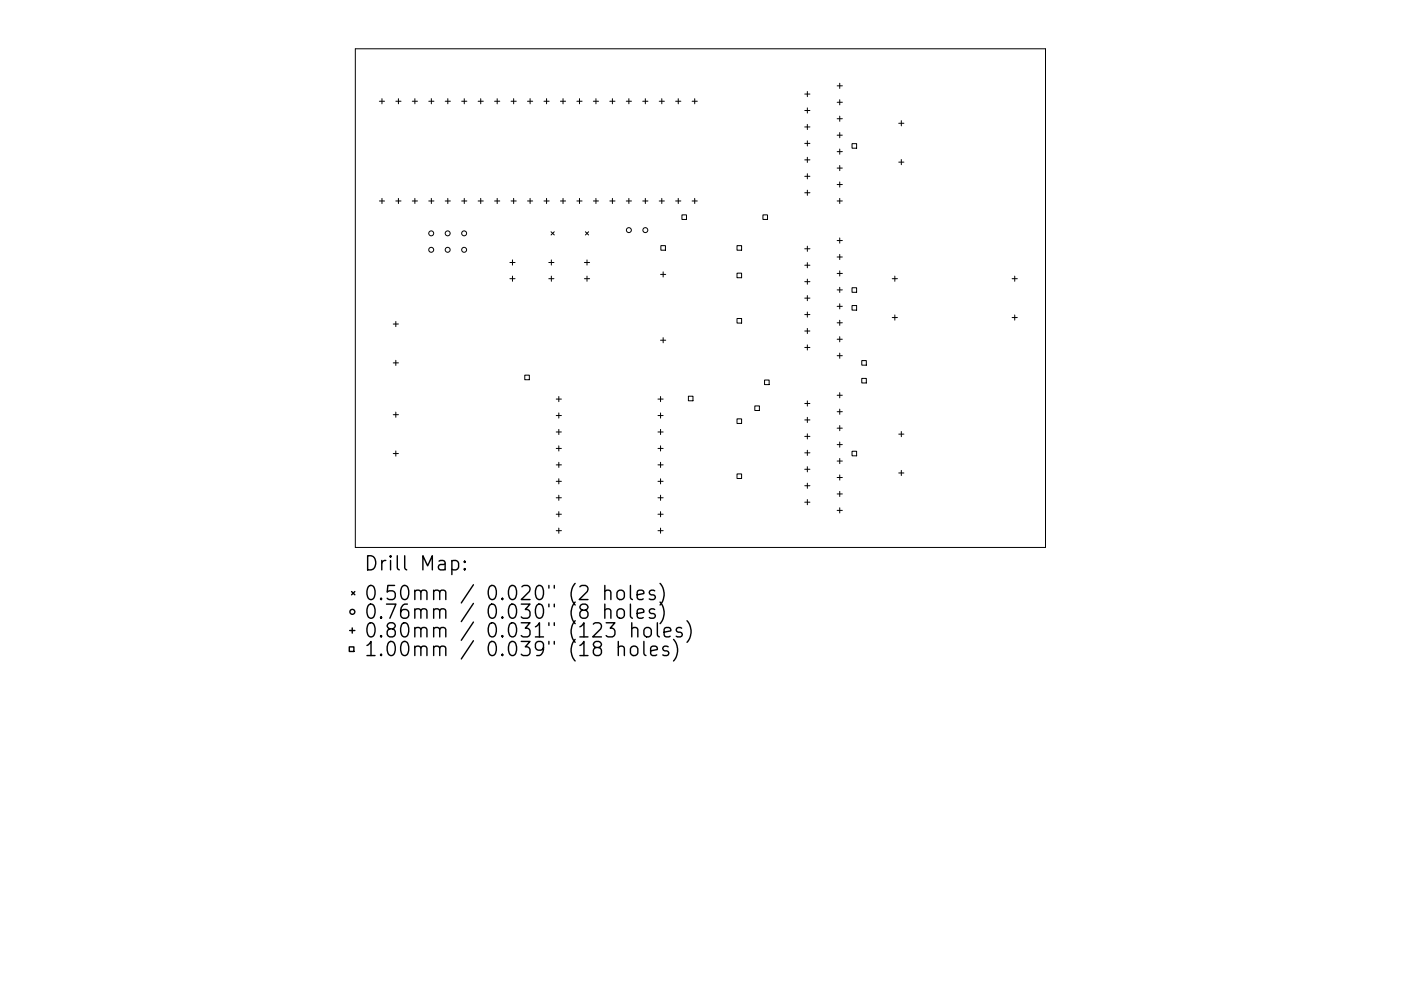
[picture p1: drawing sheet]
<svg xmlns="http://www.w3.org/2000/svg" width="297mm" height="210mm" viewBox="0 0 297 210" stroke-linecap="round" stroke-linejoin="round" font-family="sans-serif">
<g fill="none" stroke="#000" stroke-width=".21">
<path d="M75.3 10.4h146.4v105.7h-146.4zM170.6 20h1.1M171.2 19.4v1.1M177.5 18.2h1.1M178 17.7v1.1M80.4 21.5h1.1M81 20.9v1.1M83.9 21.5h1.1M84.5 20.9v1.1M87.4 21.5h1.1M88 20.9v1.1M90.9 21.5h1.1"/>
<path d="M91.5 20.9v1.1M94.4 21.5h1.1M94.9 20.9v1.1M97.9 21.5h1.1M98.4 20.9v1.1M101.4 21.5h1.1M101.9 20.9v1.1M104.9 21.5h1.1M105.4 20.9v1.1M108.4 21.5h1.1M108.9 20.9v1.1M111.8 21.5h1.1"/>
<path d="M112.4 20.9v1.1M115.3 21.5h1.1M115.9 20.9v1.1M118.8 21.5h1.1M119.4 20.9v1.1M122.3 21.5h1.1M122.9 20.9v1.1M125.8 21.5h1.1M126.4 20.9v1.1M129.3 21.5h1.1M129.8 20.9v1.1M132.8 21.5h1.1"/>
<path d="M133.3 20.9v1.1M136.3 21.5h1.1M136.8 20.9v1.1M139.8 21.5h1.1M140.3 20.9v1.1M143.3 21.5h1.1M143.8 20.9v1.1M146.7 21.5h1.1M147.3 20.9v1.1M170.6 23.4h1.1M170.6 26.9h1.1M170.6 30.4h1.1"/>
<path d="M170.6 33.9h1.1M170.6 37.4h1.1M171.2 22.9v1.1M171.2 26.4v1.1M171.2 29.9v1.1M171.2 33.4v1.1M171.2 36.9v1.1M177.5 21.7h1.1M177.5 25.2h1.1M177.5 28.7h1.1M177.5 32.2h1.1M177.5 35.7h1.1"/>
<path d="M177.5 39.2h1.1M178 21.2v1.1M178 24.6v1.1M178 28.1v1.1M178 31.6v1.1M178 35.1v1.1M178 38.6v1.1M180.6 30.5h1v.9h-1zM190.5 26.2h1.1M190.5 34.4h1.1M191.1 25.6v1.1M191.1 33.8v1.1"/>
<path d="M80.4 42.6h1.1M81 42.1v1.1M83.9 42.6h1.1M84.5 42.1v1.1M87.4 42.6h1.1M88 42.1v1.1M90.9 42.6h1.1M91.5 42.1v1.1M94.4 42.6h1.1M94.9 42.1v1.1M97.9 42.6h1.1M98.4 42.1v1.1"/>
<path d="M101.4 42.6h1.1M101.9 42.1v1.1M104.9 42.6h1.1M105.4 42.1v1.1M108.1 55.7h1.1M108.1 59.1h1.1M108.4 42.6h1.1M108.7 55.1v1.1M108.7 58.6v1.1M108.9 42.1v1.1M111.8 42.6h1.1M112.4 42.1v1.1"/>
<path d="M115.3 42.6h1.1M115.9 42.1v1.1M116.3 55.7h1.1M116.3 59.1h1.1M116.8 49.2l.7 .7M116.9 55.1v1.1M116.9 58.6v1.1M117.5 49.2l-.7 .7M118.8 42.6h1.1M119.4 42.1v1.1M122.3 42.6h1.1M122.9 42.1v1.1"/>
<path d="M123.9 55.7h1.1M123.9 59.1h1.1M124.1 49.2l.7 .7M124.5 55.1v1.1M124.5 58.6v1.1M124.8 49.2l-.7 .7M125.8 42.6h1.1M126.4 42.1v1.1M129.3 42.6h1.1M129.8 42.1v1.1M132.8 42.6h1.1M133.3 42.1v1.1"/>
<path d="M136.3 42.6h1.1M136.8 42.1v1.1M139.8 42.6h1.1M140.1 58.2h1.1M140.1 52.1h1v1h-1zM140.3 42.1v1.1M140.6 57.7v1.1M143.3 42.6h1.1M143.8 42.1v1.1M144.6 45.6h1v1h-1zM146.7 42.6h1.1M147.3 42.1v1.1"/>
<path d="M156.3 52.1h.9v1h-.9zM156.3 58h.9v.9h-.9zM161.8 45.6h.9v1h-.9zM170.6 40.9h1.1M170.6 52.8h1.1M170.6 56.3h1.1M170.6 59.8h1.1M171.2 40.3v1.1M171.2 52.2v1.1M171.2 55.7v1.1M171.2 59.2v1.1M177.5 42.6h1.1"/>
<path d="M177.5 51h1.1M177.5 54.5h1.1M177.5 58h1.1M178 42.1v1.1M178 50.5v1.1M178 54v1.1M178 57.5v1.1M189.2 59.1h1.1M189.7 58.6v1.1M214.6 59.1h1.1M215.1 58.6v1.1M83.4 68.7h1.1"/>
<path d="M83.4 77h1.1M83.9 68.2v1.1M83.9 76.4v1.1M111.3 79.6h.9v1h-.9zM140.1 72.2h1.1M140.6 71.6v1.1M156.3 67.6h.9v.9h-.9zM170.6 63.3h1.1M170.6 66.7h1.1M170.6 70.2h1.1M170.6 73.7h1.1M171.2 62.7v1.1"/>
<path d="M171.2 66.2v1.1M171.2 69.7v1.1M171.2 73.2v1.1M177.5 61.5h1.1M177.5 65h1.1M177.5 68.5h1.1M177.5 72h1.1M177.5 75.5h1.1M178 61v1.1M178 64.4v1.1M178 67.9v1.1M178 71.4v1.1"/>
<path d="M178 74.9v1.1M180.6 61h1v1h-1zM180.6 64.8h1v1h-1zM182.7 76.5h1v1h-1zM189.2 67.4h1.1M189.7 66.8v1.1M214.6 67.4h1.1M215.1 66.8v1.1M83.4 88h1.1M83.4 96.2h1.1M83.9 87.4v1.1M83.9 95.7v1.1"/>
<path d="M117.9 84.7h1.1M117.9 88.2h1.1M117.9 91.7h1.1M117.9 95.1h1.1M117.9 98.6h1.1M118.5 84.1v1.1M118.5 87.6v1.1M118.5 91.1v1.1M118.5 94.6v1.1M118.5 98.1v1.1M139.5 84.7h1.1M139.5 88.2h1.1"/>
<path d="M139.5 91.7h1.1M139.5 95.1h1.1M139.5 98.6h1.1M140.1 84.1v1.1M140.1 87.6v1.1M140.1 91.1v1.1M140.1 94.6v1.1M140.1 98.1v1.1M146 84.1h.9v.9h-.9zM156.3 88.9h.9v.9h-.9zM160 86.1h1v1h-1zM162.1 80.6h1v1h-1z"/>
<path d="M170.6 85.6h1.1M170.6 89.1h1.1M170.6 92.6h1.1M170.6 96.1h1.1M170.6 99.6h1.1M171.2 85.1v1.1M171.2 88.5v1.1M171.2 92v1.1M171.2 95.5v1.1M171.2 99v1.1M177.5 83.9h1.1M177.5 87.4h1.1"/>
<path d="M177.5 90.8h1.1M177.5 94.3h1.1M177.5 97.8h1.1M178 83.3v1.1M178 86.8v1.1M178 90.3v1.1M178 93.8v1.1M178 97.3v1.1M180.6 95.7h1v1h-1zM182.7 80.3h1v1h-1zM190.5 92.1h1.1M191.1 91.6v1.1"/>
<path d="M191.1 99.8v1.1M117.9 102.1h1.1M117.9 105.6h1.1M117.9 109.1h1.1M117.9 112.6h1.1M118.5 101.6v1.1M118.5 105.1v1.1M118.5 108.6v1.1M118.5 112v1.1M139.5 102.1h1.1M139.5 105.6h1.1M139.5 109.1h1.1"/>
<path d="M139.5 112.6h1.1M140.1 101.6v1.1M140.1 105.1v1.1M140.1 108.6v1.1M140.1 112v1.1M156.3 100.5h.9v1h-.9zM170.6 103.1h1.1M170.6 106.5h1.1M171.2 102.5v1.1M171.2 106v1.1M177.5 101.3h1.1M177.5 104.8h1.1"/>
<path d="M177.5 108.3h1.1M178 100.8v1.1M178 104.3v1.1M178 107.7v1.1M190.5 100.3h1.1"/>
<circle cx="91.4" cy="53" r=".52"/>
<circle cx="91.4" cy="49.5" r=".52"/>
<circle cx="94.9" cy="49.5" r=".52"/>
<circle cx="94.9" cy="53" r=".52"/>
<circle cx="98.4" cy="53" r=".52"/>
<circle cx="98.4" cy="49.5" r=".52"/>
<circle cx="133.3" cy="48.8" r=".52"/>
<circle cx="136.8" cy="48.8" r=".52"/>
</g>
<g fill="none" stroke="#000" stroke-width=".3">
<path d="M77.9 117.9a1.58 1.58 0 0 1 1.8 1 1.58 1.58 0 0 1-.6 1.9l-1.2 .1zM80.9 118.9v2M81.8 118.9a.77 .77 0 0 0-.9 .6M82.8 117.9l-.1 .2 .1 .1 .1-.1-.1-.2v.3M82.8 118.9v2M84.2 117.9v2.6l.5 .4M85.8 117.9v2.6l.4 .4M93.1 119.1l.3-.2 .8 .2 .2 .2v1.6M94.4 119.6l-1 .2a.59 .59 0 0 0-.5 .5 .59 .59 0 0 0 .5 .6l1-.1M95.8 119.1l.9-.2 .5 .6v.8l-.3 .5-.2 .1-.9-.1M95.8 118.9v3M98.5 119.1l.2 .1-.2 .1-.1-.1 .1-.1v.2"/>
<path d="M74.1 137.2h.9v1h-.9zM74.1 133.8h1.1M74.5 125.5l.7 .7M74.7 133.2v1.1M75.2 125.5l-.7 .7M77.8 136.9l.9-.8v3M77.8 139.1h1.7M78.1 124.5a.72 .72 0 0 1 .7-.3 .72 .72 0 0 1 .6 .6 1.76 1.76 0 0 1-.6 2.4 .77 .77 0 0 1-.9-.6 2.56 2.56 0 0 1 .2-2.1zM78.1 132.4a.72 .72 0 0 1 .7-.3 .72 .72 0 0 1 .6 .6 1.76 1.76 0 0 1-.6 2.4 .77 .77 0 0 1-.9-.5 2.56 2.56 0 0 1 .2-2.2zM78.2 128.3a.71 .71 0 0 1 1.2 .4 1.76 1.76 0 0 1-.6 2.5 .77 .77 0 0 1-.9-.6 2.34 2.34 0 0 1 .3-2.3zM80.8 126.9l.1 .2-.1 .1-.1-.1 .1-.2v.3M80.8 130.9l.1 .1-.1 .2-.1-.2 .1-.1v.3"/>
<path d="M80.8 134.8l.1 .2-.1 .1-.1-.1 .1-.2v.3M80.8 138.8l.1 .1-.1 .2-.1-.2 .1-.1v.3M81.9 128.2h2l-1.2 3M82.5 136.2a.71 .71 0 0 1 1.2 .5 1.76 1.76 0 0 1-.6 2.4 .77 .77 0 0 1-.9-.6 2.34 2.34 0 0 1 .3-2.3zM82.7 133.4l-.3-.1a.62 .62 0 0 1-.3-.7 .62 .62 0 0 1 .6-.5l.8 .2a.62 .62 0 0 1 .3 .6 .62 .62 0 0 1-.6 .5h-.5l-.6 .6v.6l.6 .5h.5l.6-.5-.1-.9-.5-.3M83.7 124.2h-1.5l-.1 1.4 .4-.2 1 .1 .3 .4-.1 1-.5 .3h-.7l-.4-.3M85.2 124.5a.72 .72 0 0 1 .8-.3 .72 .72 0 0 1 .5 .6 1.76 1.76 0 0 1-.6 2.4 .77 .77 0 0 1-.8-.6 2.56 2.56 0 0 1 .1-2.1zM85.4 132.3a.71 .71 0 0 1 1.1 .4 1.76 1.76 0 0 1-.6 2.4 .77 .77 0 0 1-.8-.5 2.34 2.34 0 0 1 .3-2.3zM85.4 136.2a.71 .71 0 0 1 1.1 .5 1.76 1.76 0 0 1-.6 2.4 .77 .77 0 0 1-.8-.6 2.34 2.34 0 0 1 .3-2.3zM86.4 128.2a1.19 1.19 0 0 0-1.5 1.3v1.1l.3 .4 .9 .2 .4-.3 .2-1-.3-.4-.9-.2-.6 .6M87.9 125.5a.74 .74 0 0 1 1.3 .1v1.6M87.9 129.5a.74 .74 0 0 1 1.3 .1v1.6"/>
<path d="M87.9 133.4a.74 .74 0 0 1 1.3 .2v1.5M87.9 137.4a.74 .74 0 0 1 1.3 .1v1.6M87.9 125.2v2M87.9 129.2v2M87.9 133.1v2M87.9 137.1v2M89.2 125.6l.5-.4 .7 .2 .1 .2v1.6M89.2 129.6l.5-.4 .7 .1 .1 .3v1.6M89.2 133.6l.5-.5 .7 .2 .1 .3v1.5M89.2 137.5l.5-.4 .7 .1 .1 .3v1.6M89.7 120.9v-3l1 2.2 1-2.2v3M91.9 125.5a.74 .74 0 0 1 1.3 .1v1.6"/>
<path d="M91.9 129.5a.74 .74 0 0 1 1.3 .1v1.6M91.9 133.4a.74 .74 0 0 1 1.3 .2v1.5M91.9 137.4a.74 .74 0 0 1 1.3 .1v1.6M91.9 125.2v2M91.9 129.2v2M91.9 133.1v2M91.9 137.1v2M93.2 125.6l.5-.4 .7 .2 .1 .2v1.6M93.2 129.6l.5-.4 .7 .1 .1 .3v1.6M93.2 133.6l.5-.5 .7 .2 .1 .3v1.5M93.2 137.5l.5-.4 .7 .1 .1 .3v1.6M98.5 120.6l.2 .2-.2 .1-.1-.1 .1-.2v.3"/>
<path d="M100.4 124.1l-2.6 3.8M100.4 128l-2.6 3.9M100.4 132l-2.6 3.8M100.4 135.9l-2.6 3.9M103.8 124.5a.72 .72 0 0 1 .7-.3 .72 .72 0 0 1 .6 .6 1.76 1.76 0 0 1-.6 2.4 .77 .77 0 0 1-.8-.6 2.56 2.56 0 0 1 .1-2.1zM103.8 132.4a.72 .72 0 0 1 .7-.3 .72 .72 0 0 1 .6 .6 1.76 1.76 0 0 1-.6 2.4 .77 .77 0 0 1-.8-.5 2.56 2.56 0 0 1 .1-2.2zM103.9 128.3a.71 .71 0 0 1 1.2 .4 1.76 1.76 0 0 1-.6 2.5 .77 .77 0 0 1-.8-.6 2.34 2.34 0 0 1 .2-2.3zM103.9 136.2a.71 .71 0 0 1 1.2 .5 1.76 1.76 0 0 1-.6 2.4 .77 .77 0 0 1-.8-.6 2.34 2.34 0 0 1 .2-2.3zM106.5 126.9l.2 .2-.2 .1-.1-.1 .1-.2v.3M106.5 130.9l.2 .1-.2 .2-.1-.2 .1-.1v.3M106.5 134.8l.2 .2-.2 .1-.1-.1 .1-.2v.3M106.5 138.8l.2 .1-.2 .2-.1-.2 .1-.1v.3"/>
<path d="M108.1 124.5a.72 .72 0 0 1 .7-.3 .72 .72 0 0 1 .6 .6 1.76 1.76 0 0 1-.6 2.4 .77 .77 0 0 1-.9-.6 2.56 2.56 0 0 1 .2-2.1zM108.1 132.4a.72 .72 0 0 1 .7-.3 .72 .72 0 0 1 .6 .6 1.76 1.76 0 0 1-.6 2.4 .77 .77 0 0 1-.9-.5 2.56 2.56 0 0 1 .2-2.2zM108.2 128.3a.71 .71 0 0 1 1.2 .4 1.76 1.76 0 0 1-.6 2.5 .77 .77 0 0 1-.9-.6 2.34 2.34 0 0 1 .3-2.3zM108.2 136.2a.71 .71 0 0 1 1.2 .5 1.76 1.76 0 0 1-.6 2.4 .77 .77 0 0 1-.9-.6 2.34 2.34 0 0 1 .3-2.3zM110.5 128.2h1.9l-1 1.1a.81 .81 0 0 1 1 .6v.7l-.3 .4-.3 .2h-.9l-.4-.3M110.5 132.1h1.9l-1 1.2a.81 .81 0 0 1 1 .5v.8l-.3 .4-.3 .1h-.9l-.4-.3M110.5 136.1h1.9l-1 1.1a.81 .81 0 0 1 1 .6v.7l-.3 .4-.3 .2h-.9l-.4-.3M110.7 124.5l.4-.3h.7a.81 .81 0 0 1 .4 1.3l-1.7 1.7h1.9M113.5 133l.9-.9v3M113.5 135.1h1.7M113.8 124.5a.72 .72 0 0 1 .7-.3 .72 .72 0 0 1 .6 .6 1.76 1.76 0 0 1-.6 2.4 .77 .77 0 0 1-.8-.6 2.56 2.56 0 0 1 .1-2.1zM113.9 128.3a.71 .71 0 0 1 1.2 .4 1.76 1.76 0 0 1-.6 2.5 .77 .77 0 0 1-.8-.6 2.34 2.34 0 0 1 .2-2.3z"/>
<path d="M115.2 137.4l-.5 .5h-.6l-.6-.5v-.7l.3-.5 .9-.1 .4 .3a1.98 1.98 0 0 1-.7 2.7h-.6M116.4 124.2v.6M116.4 128.2v.5M116.4 132.1v.6M116.4 136.1v.6M117.5 124.2v.6M117.5 128.2v.5M117.5 132.1v.6M117.5 136.1v.6M121.9 123.8a3.4 3.4 0 0 0 0 4.6M121.9 127.7a3.4 3.4 0 0 0 0 4.6M121.9 131.7a3.4 3.4 0 0 0 0 4.6"/>
<path d="M121.9 135.7a3.4 3.4 0 0 0 0 4.5M122.9 124.5l.5-.3h.7a.81 .81 0 0 1 .4 1.3l-1.7 1.7h1.9M122.9 133l.9-.9v3M122.9 136.9l.9-.8v3M122.9 135.1h1.8M122.9 139.1h1.8M123.5 129.5l-.3-.2a.62 .62 0 0 1-.2-.7 .62 .62 0 0 1 .5-.4l.9 .1a.62 .62 0 0 1 .2 .7 .62 .62 0 0 1-.5 .5l-.9 .1-.3 .4v.6l.6 .6h.6l.6-.6v-.6l-.6-.5M125.8 132.4l.4-.3h.7a.81 .81 0 0 1 .5 1.3l-1.7 1.7h1.8M126.4 137.4l-.3-.2a.62 .62 0 0 1-.3-.6 .62 .62 0 0 1 .6-.5l.8 .1a.62 .62 0 0 1 .3 .7 .62 .62 0 0 1-.6 .5h-.5l-.6 .5 .1 .9 .5 .3 .8-.2 .3-.4v-.6l-.6-.5M128.2 125.5a.74 .74 0 0 1 1.3 .1v1.6M128.2 129.5a.74 .74 0 0 1 1.3 .1v1.6M128.2 124.2v3"/>
<path d="M128.2 128.2v3M128.5 132.1h1.9l-1 1.2a.81 .81 0 0 1 1 .5v.8l-.3 .4-.3 .1h-.9l-.4-.3M130.9 125.5a.81 .81 0 0 1 .8-.3 .81 .81 0 0 1 .7 .6v.8a.81 .81 0 0 1-.8 .6 .81 .81 0 0 1-.8-.6v-.8zM130.9 129.5a.81 .81 0 0 1 .8-.3 .81 .81 0 0 1 .7 .5v.9a.81 .81 0 0 1-.8 .6 .81 .81 0 0 1-.8-.6v-.9zM131.1 137.4a.74 .74 0 0 1 1.3 .1v1.6M131.1 136.1v3M133.7 124.2v2.6l.4 .4M133.7 128.2v2.5l.4 .5M133.9 133.4a.74 .74 0 0 1 1.3 .2v1.5M133.9 137.2a.81 .81 0 0 1 1.3 .5v.8a.81 .81 0 0 1-.8 .6 .81 .81 0 0 1-.7-.6v-.8zM133.9 132.1v3M135.1 126.2l1.4-.3-.1-.5-.9-.2-.4 .4v1.2l.1 .3 .3 .1 .9-.1"/>
<path d="M135.1 130.2l1.4-.3-.1-.6-.9-.1-.4 .4v1.1l.1 .3 .3 .2 .9-.2M136.5 136.1v2.6l.4 .4M136.7 133.4a.81 .81 0 0 1 .8-.3 .81 .81 0 0 1 .6 .6v.9a.81 .81 0 0 1-.8 .6 .81 .81 0 0 1-.8-.6v-.9zM137.9 138.1l1.5-.3-.2-.6-.8-.1-.5 .4v1.2l.2 .2 .3 .2 .8-.2M138.8 125.4l-.7-.2-.4 .4 .1 .5 1 .3 .1 .2-.1 .5-.3 .1-.8-.1M138.8 129.3l-.7-.1-.4 .4 .1 .4 1 .3 .1 .3-.1 .4-.3 .2-.8-.2M139.4 132.1v2.6l.4 .4M139.9 123.8a3.4 3.4 0 0 1 0 4.6M139.9 127.7a3.4 3.4 0 0 1 0 4.6M140.8 134.1l1.4-.3-.1-.5-.9-.2-.4 .5v1.1l.1 .3 .3 .1 .9-.1M141.7 137.2l-.8-.1-.4 .4 .2 .4 1 .3 .1 .3-.1 .4-.3 .2-.9-.2M142.8 135.7a3.4 3.4 0 0 1 0 4.5"/>
<path d="M144.5 133.3l-.7-.2-.4 .5 .1 .4 1 .3 .2 .3-.2 .4-.3 .1-.8-.1M145.7 131.7a3.4 3.4 0 0 1 0 4.6"/>
<circle cx="74.7" cy="129.8" r=".52"/>
</g>
</svg>
